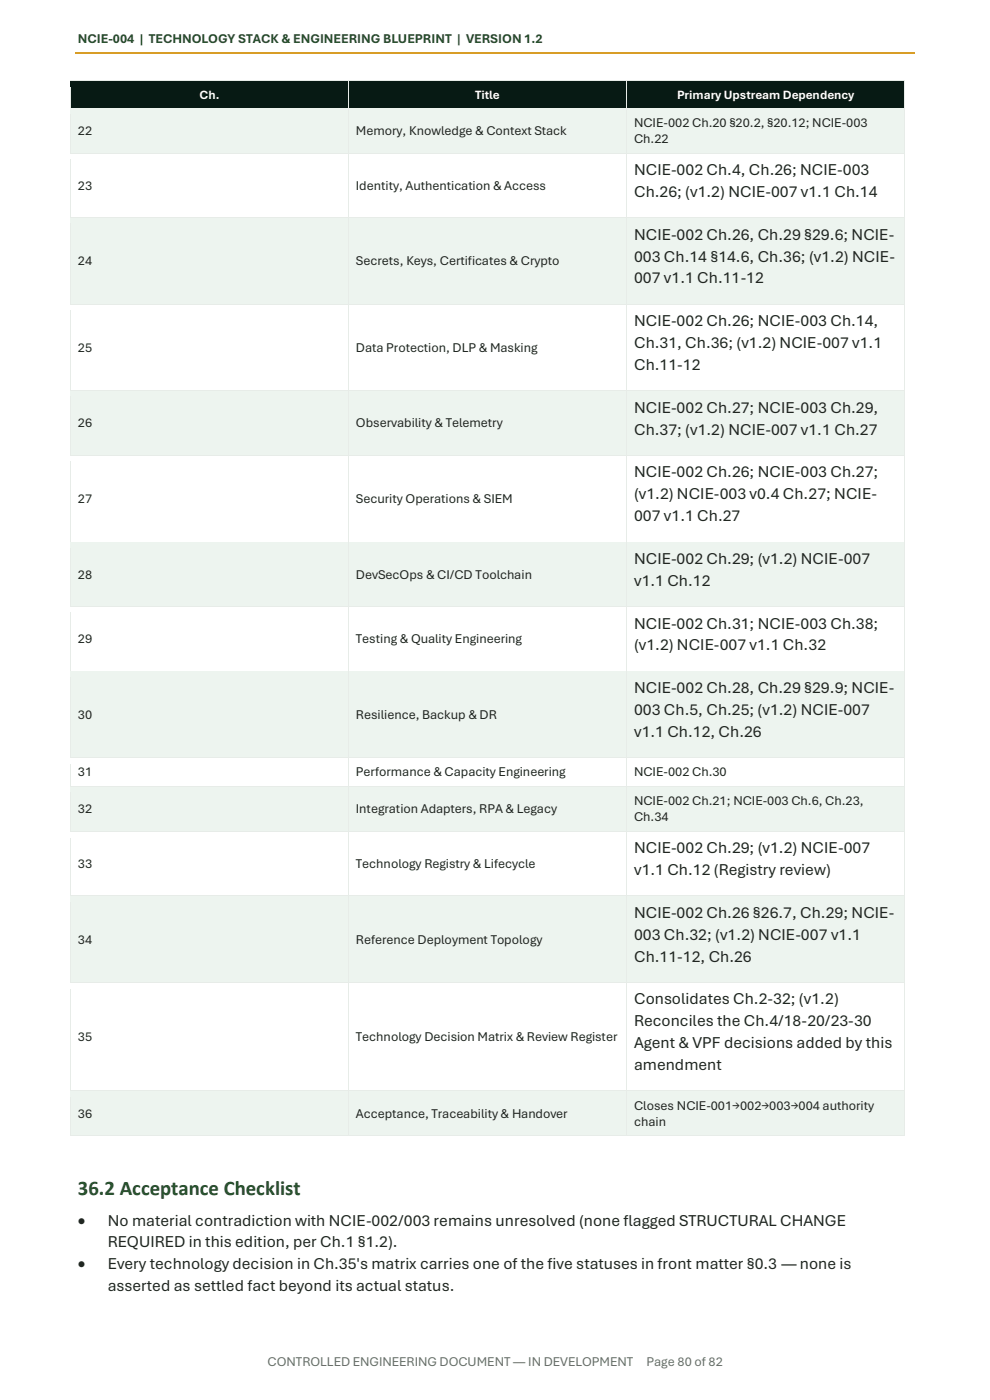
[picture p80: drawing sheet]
<svg xmlns="http://www.w3.org/2000/svg" width="210mm" height="297mm" viewBox="0 0 210 297" stroke-linecap="round" stroke-linejoin="round" font-family="sans-serif">
<defs><g id="words">
<text font-size="4.4" fill="#234f29" x="16.5" y="253.4">36.2 Acceptance Checklist</text>
<g font-size="3.5" fill="#202621">
<text x="134.5" y="37.2">NCIE-002 Ch.4, Ch.26; NCIE-003</text>
<text x="134.5" y="41.8">Ch.26; (v1.2) NCIE-007 v1.1 Ch.14</text>
<text x="134.5" y="50.9">NCIE-002 Ch.26, Ch.29 §29.6; NCIE-</text>
<text x="134.5" y="55.5">003 Ch.14 §14.6, Ch.36; (v1.2) NCIE-</text>
<text x="134.5" y="60.1">007 v1.1 Ch.11-12</text>
<text x="134.5" y="69.2">NCIE-002 Ch.26; NCIE-003 Ch.14,</text>
<text x="134.5" y="73.9">Ch.31, Ch.36; (v1.2) NCIE-007 v1.1</text>
<text x="134.5" y="78.5">Ch.11-12</text>
<text x="134.5" y="87.6">NCIE-002 Ch.27; NCIE-003 Ch.29,</text>
<text x="134.5" y="92.2">Ch.37; (v1.2) NCIE-007 v1.1 Ch.27</text>
<text x="134.5" y="101.3">NCIE-002 Ch.26; NCIE-003 Ch.27;</text>
<text x="134.5" y="105.9">(v1.2) NCIE-003 v0.4 Ch.27; NCIE-</text>
<text x="134.5" y="110.5">007 v1.1 Ch.27</text>
<text x="134.5" y="119.7">NCIE-002 Ch.29; (v1.2) NCIE-007</text>
<text x="134.5" y="124.3">v1.1 Ch.12</text>
<text x="134.5" y="133.4">NCIE-002 Ch.31; NCIE-003 Ch.38;</text>
<text x="134.5" y="137.9">(v1.2) NCIE-007 v1.1 Ch.32</text>
<text x="134.5" y="147">NCIE-002 Ch.28, Ch.29 §29.9; NCIE-</text>
<text x="134.5" y="151.7">003 Ch.5, Ch.25; (v1.2) NCIE-007</text>
<text x="134.5" y="156.3">v1.1 Ch.12, Ch.26</text>
<text x="134.5" y="181">NCIE-002 Ch.29; (v1.2) NCIE-007</text>
<text x="134.5" y="185.7">v1.1 Ch.12 (Registry review)</text>
<text x="134.5" y="194.8">NCIE-002 Ch.26 §26.7, Ch.29; NCIE-</text>
<text x="134.5" y="199.4">003 Ch.32; (v1.2) NCIE-007 v1.1</text>
<text x="134.5" y="204">Ch.11-12, Ch.26</text>
<text x="134.5" y="213.1">Consolidates Ch.2-32; (v1.2)</text>
<text x="134.5" y="217.7">Reconciles the Ch.4/18-20/23-30</text>
<text x="134.5" y="222.4">Agent &amp; VPF decisions added by this</text>
<text x="134.5" y="227">amendment</text>
<text x="16.5" y="260">•</text>
<text x="22.9" y="260">No material contradiction with NCIE-002/003 remains unresolved (none flagged STRUCTURAL CHANGE</text>
<text x="16.5" y="269.3">•</text>
<text x="22.9" y="264.6">REQUIRED in this edition, per Ch.1 §1.2).</text>
<text x="22.9" y="269.3">Every technology decision in Ch.35's matrix carries one of the five statuses in front matter §0.3 — none is</text>
<text x="22.9" y="273.8">asserted as settled fact beyond its actual status.</text>
</g>
<text font-size="2.8" fill="#234f29" x="16.5" y="9.2">NCIE-004 | TECHNOLOGY STACK &amp; ENGINEERING BLUEPRINT | VERSION 1.2</text>
<g font-size="2.8" fill="#202621">
<text x="16.5" y="28.6">22</text>
<text x="75.5" y="28.6">Memory, Knowledge &amp; Context Stack</text>
<text x="134.5" y="26.9">NCIE-002 Ch.20 §20.2, §20.12; NCIE-003</text>
<text x="134.5" y="30.4">Ch.22</text>
<text x="16.5" y="40.3">23</text>
<text x="75.5" y="40.3">Identity, Authentication &amp; Access</text>
<text x="16.5" y="56.3">24</text>
<text x="75.5" y="56.3">Secrets, Keys, Certificates &amp; Crypto</text>
<text x="16.5" y="74.6">25</text>
<text x="75.5" y="74.6">Data Protection, DLP &amp; Masking</text>
<text x="16.5" y="90.7">26</text>
<text x="75.5" y="90.7">Observability &amp; Telemetry</text>
<text x="16.5" y="106.7">27</text>
<text x="75.5" y="106.7">Security Operations &amp; SIEM</text>
<text x="16.5" y="122.7">28</text>
<text x="75.5" y="122.7">DevSecOps &amp; CI/CD Toolchain</text>
<text x="16.5" y="136.5">29</text>
<text x="75.5" y="136.5">Testing &amp; Quality Engineering</text>
<text x="16.5" y="152.5">30</text>
<text x="75.5" y="152.5">Resilience, Backup &amp; DR</text>
<text x="16.5" y="164.7">31</text>
<text x="75.5" y="164.7">Performance &amp; Capacity Engineering</text>
<text x="134.5" y="164.7">NCIE-002 Ch.30</text>
<text x="16.5" y="172.5">32</text>
<text x="75.5" y="172.5">Integration Adapters, RPA &amp; Legacy</text>
<text x="134.5" y="170.8">NCIE-002 Ch.21; NCIE-003 Ch.6, Ch.23,</text>
<text x="134.5" y="174.2">Ch.34</text>
<text x="16.5" y="184.1">33</text>
<text x="75.5" y="184.1">Technology Registry &amp; Lifecycle</text>
<text x="16.5" y="200.2">34</text>
<text x="75.5" y="200.2">Reference Deployment Topology</text>
<text x="16.5" y="220.8">35</text>
<text x="75.5" y="220.8">Technology Decision Matrix &amp; Review Register</text>
<text x="16.5" y="237.1">36</text>
<text x="75.5" y="237.1">Acceptance, Traceability &amp; Handover</text>
<text x="134.5" y="235.4">Closes NCIE-001→002→003→004 authority</text>
<text x="134.5" y="238.8">chain</text>
</g>
<g font-size="2.8" fill="#66706a">
<text x="56.8" y="289.7">CONTROLLED ENGINEERING DOCUMENT — IN DEVELOPMENT</text>
<text x="137.2" y="289.7">Page 80 of 82</text>
</g>
<g font-size="2.7" fill="#fff">
<text x="42.3" y="20.9">Ch.</text>
<text x="100.8" y="20.9">Title</text>
<text x="143.6" y="20.9">Primary Upstream Dependency</text>
</g>
</g></defs>
<path d="M16 11.2h178.1" fill="none" stroke="#d89d26" stroke-width=".34"/>
<g fill="#071a14">
<path d="M15 17.2h58.8v5.7h-58.8z" fill-rule="evenodd"/>
<path d="M16.5 18.4h55.8v3.2h-55.8z" fill-rule="evenodd"/>
<path d="M74 17.2h58.9v5.7h-58.9z" fill-rule="evenodd"/>
<path d="M75.5 18.4h55.8v3.2h-55.8z" fill-rule="evenodd"/>
<path d="M133 17.2h58.8v5.7h-58.8z" fill-rule="evenodd"/>
<path d="M134.5 18.4h55.9v3.2h-55.9z" fill-rule="evenodd"/>
</g>
<g fill="#e7ece8">
<path d="M14.8 17h.2v1.4h-.2z" fill-rule="evenodd"/>
<path d="M14.8 17h.2v.2h-.2z" fill-rule="evenodd"/>
</g>
<path d="M15 17.1h58.8" fill="none" stroke="#e7ece8" stroke-width=".21"/>
<path d="M15 17.2h58.8v1.2h-58.8z" fill-rule="evenodd" fill="#071a14"/>
<g fill="#e7ece8">
<path d="M73.8 17.2h.2v1.2h-.2z" fill-rule="evenodd"/>
<path d="M73.8 17h.2v.2h-.2z" fill-rule="evenodd"/>
</g>
<path d="M74 17.1h58.9" fill="none" stroke="#e7ece8" stroke-width=".21"/>
<path d="M74 17.2h58.9v1.2h-58.9z" fill-rule="evenodd" fill="#071a14"/>
<g fill="#e7ece8">
<path d="M132.9 17.2h.1v1.2h-.1z" fill-rule="evenodd"/>
<path d="M132.9 17h.1v.2h-.1z" fill-rule="evenodd"/>
</g>
<path d="M133 17.1h58.9" fill="none" stroke="#e7ece8" stroke-width=".21"/>
<path d="M133 17.2h58.9v1.2h-58.9z" fill-rule="evenodd" fill="#071a14"/>
<g fill="#e7ece8">
<path d="M191.9 17h.2v1.4h-.2z" fill-rule="evenodd"/>
<path d="M191.9 17h.2v.2h-.2z" fill-rule="evenodd"/>
</g>
<path d="M14.9 21.6h59v1.3h-59z" fill-rule="evenodd" fill="#071a14"/>
<path d="M14.9 18.4v4.5" fill="none" stroke="#e7ece8" stroke-width=".21"/>
<path d="M73.9 21.6h59.1v1.3h-59.1z" fill-rule="evenodd" fill="#071a14"/>
<path d="M73.9 18.4v4.5" fill="none" stroke="#e7ece8" stroke-width=".21"/>
<path d="M133 21.6h59v1.3h-59z" fill-rule="evenodd" fill="#071a14"/>
<path d="M133 18.4v4.5M192 18.4v4.5" fill="none" stroke="#e7ece8" stroke-width=".21"/>
<g fill="#edf4ef">
<path d="M15 23.1h58.8v9.3h-58.8z" fill-rule="evenodd"/>
<path d="M16.5 26h55.8v3.5h-55.8z" fill-rule="evenodd"/>
<path d="M74 23.1h58.9v9.3h-58.9z" fill-rule="evenodd"/>
<path d="M75.5 26h55.8v3.5h-55.8z" fill-rule="evenodd"/>
<path d="M133 23.1h58.8v9.3h-58.8z" fill-rule="evenodd"/>
<path d="M134.5 24.3h55.9v3.4h-55.9z" fill-rule="evenodd"/>
<path d="M134.5 27.7h55.9v3.5h-55.9z" fill-rule="evenodd"/>
</g>
<path d="M14.8 22.9h.2v1.4h-.2z" fill-rule="evenodd" fill="#e7ece8"/>
<path d="M15 22.9h58.8" fill="none" stroke="#e7ece8" stroke-width=".21"/>
<path d="M15 23h58.8v1.3h-58.8z" fill-rule="evenodd" fill="#edf4ef"/>
<path d="M73.8 22.9h.2v1.4h-.2z" fill-rule="evenodd" fill="#e7ece8"/>
<path d="M74 22.9h58.9" fill="none" stroke="#e7ece8" stroke-width=".21"/>
<path d="M74 23h58.9v1.3h-58.9z" fill-rule="evenodd" fill="#edf4ef"/>
<path d="M132.9 22.9h.1v1.4h-.1z" fill-rule="evenodd" fill="#e7ece8"/>
<path d="M133 22.9h58.9" fill="none" stroke="#e7ece8" stroke-width=".21"/>
<path d="M133 23h58.9v1.3h-58.9z" fill-rule="evenodd" fill="#edf4ef"/>
<path d="M191.9 22.9h.2v1.4h-.2z" fill-rule="evenodd" fill="#e7ece8"/>
<path d="M14.9 31.2h59v1.2h-59z" fill-rule="evenodd" fill="#edf4ef"/>
<path d="M14.9 24.3v8.1" fill="none" stroke="#e7ece8" stroke-width=".21"/>
<path d="M73.9 31.2h59.1v1.2h-59.1z" fill-rule="evenodd" fill="#edf4ef"/>
<path d="M73.9 24.3v8.1" fill="none" stroke="#e7ece8" stroke-width=".21"/>
<path d="M133 31.2h59v1.2h-59z" fill-rule="evenodd" fill="#edf4ef"/>
<path d="M133 24.3v8.1M192 24.3v8.1" fill="none" stroke="#e7ece8" stroke-width=".21"/>
<g fill="#fff">
<path d="M15 32.6h58.8v13.5h-58.8z" fill-rule="evenodd"/>
<path d="M16.5 37.6h55.8v3.5h-55.8z" fill-rule="evenodd"/>
<path d="M74 32.6h58.9v13.5h-58.9z" fill-rule="evenodd"/>
<path d="M75.5 37.6h55.8v3.5h-55.8z" fill-rule="evenodd"/>
<path d="M133 32.6h58.8v13.5h-58.8z" fill-rule="evenodd"/>
<path d="M134.5 33.8h55.9v4.7h-55.9z" fill-rule="evenodd"/>
<path d="M134.5 38.5h55.9v6.4h-55.9z" fill-rule="evenodd"/>
</g>
<path d="M14.8 32.4h.2v1.4h-.2z" fill-rule="evenodd" fill="#e7ece8"/>
<path d="M15 32.5h58.8" fill="none" stroke="#e7ece8" stroke-width=".21"/>
<path d="M15 32.6h58.8v1.2h-58.8z" fill-rule="evenodd" fill="#fff"/>
<path d="M73.8 32.4h.2v1.4h-.2z" fill-rule="evenodd" fill="#e7ece8"/>
<path d="M74 32.5h58.9" fill="none" stroke="#e7ece8" stroke-width=".21"/>
<path d="M74 32.6h58.9v1.2h-58.9z" fill-rule="evenodd" fill="#fff"/>
<path d="M132.9 32.4h.1v1.4h-.1z" fill-rule="evenodd" fill="#e7ece8"/>
<path d="M133 32.5h58.9" fill="none" stroke="#e7ece8" stroke-width=".21"/>
<path d="M133 32.6h58.9v1.2h-58.9z" fill-rule="evenodd" fill="#fff"/>
<path d="M191.9 32.4h.2v1.4h-.2z" fill-rule="evenodd" fill="#e7ece8"/>
<path d="M14.9 44.9h59v1.2h-59z" fill-rule="evenodd" fill="#fff"/>
<path d="M14.9 33.8v12.3" fill="none" stroke="#e7ece8" stroke-width=".21"/>
<path d="M73.9 44.9h59.1v1.2h-59.1z" fill-rule="evenodd" fill="#fff"/>
<path d="M73.9 33.8v12.3" fill="none" stroke="#e7ece8" stroke-width=".21"/>
<path d="M133 44.9h59v1.2h-59z" fill-rule="evenodd" fill="#fff"/>
<path d="M133 33.8v12.3M192 33.8v12.3" fill="none" stroke="#e7ece8" stroke-width=".21"/>
<g fill="#edf4ef">
<path d="M15 46.3h58.8v18.2h-58.8z" fill-rule="evenodd"/>
<path d="M16.5 53.7h55.8v3.4h-55.8z" fill-rule="evenodd"/>
<path d="M74 46.3h58.9v18.2h-58.9z" fill-rule="evenodd"/>
<path d="M75.5 53.7h55.8v3.4h-55.8z" fill-rule="evenodd"/>
<path d="M133 46.3h58.8v18.2h-58.8z" fill-rule="evenodd"/>
<path d="M134.5 47.5h55.9v4.7h-55.9z" fill-rule="evenodd"/>
<path d="M134.5 52.2h55.9v4.6h-55.9z" fill-rule="evenodd"/>
<path d="M134.5 56.8h55.9v6.5h-55.9z" fill-rule="evenodd"/>
</g>
<path d="M14.8 46.1h.2v1.4h-.2z" fill-rule="evenodd" fill="#e7ece8"/>
<path d="M15 46.2h58.8" fill="none" stroke="#e7ece8" stroke-width=".21"/>
<path d="M15 46.3h58.8v1.2h-58.8z" fill-rule="evenodd" fill="#edf4ef"/>
<path d="M73.8 46.1h.2v1.4h-.2z" fill-rule="evenodd" fill="#e7ece8"/>
<path d="M74 46.2h58.9" fill="none" stroke="#e7ece8" stroke-width=".21"/>
<path d="M74 46.3h58.9v1.2h-58.9z" fill-rule="evenodd" fill="#edf4ef"/>
<path d="M132.9 46.1h.1v1.4h-.1z" fill-rule="evenodd" fill="#e7ece8"/>
<path d="M133 46.2h58.9" fill="none" stroke="#e7ece8" stroke-width=".21"/>
<path d="M133 46.3h58.9v1.2h-58.9z" fill-rule="evenodd" fill="#edf4ef"/>
<path d="M191.9 46.1h.2v1.4h-.2z" fill-rule="evenodd" fill="#e7ece8"/>
<path d="M14.9 63.3h59v1.2h-59z" fill-rule="evenodd" fill="#edf4ef"/>
<path d="M14.9 47.5v17" fill="none" stroke="#e7ece8" stroke-width=".21"/>
<path d="M73.9 63.3h59.1v1.2h-59.1z" fill-rule="evenodd" fill="#edf4ef"/>
<path d="M73.9 47.5v17" fill="none" stroke="#e7ece8" stroke-width=".21"/>
<path d="M133 63.3h59v1.2h-59z" fill-rule="evenodd" fill="#edf4ef"/>
<path d="M133 47.5v17M192 47.5v17" fill="none" stroke="#e7ece8" stroke-width=".21"/>
<g fill="#fff">
<path d="M15 64.7h58.8v18.1h-58.8z" fill-rule="evenodd"/>
<path d="M16.5 72h55.8v3.4h-55.8z" fill-rule="evenodd"/>
<path d="M74 64.7h58.9v18.1h-58.9z" fill-rule="evenodd"/>
<path d="M75.5 72h55.8v3.4h-55.8z" fill-rule="evenodd"/>
<path d="M133 64.7h58.8v18.1h-58.8z" fill-rule="evenodd"/>
<path d="M134.5 65.9h55.9v4.6h-55.9z" fill-rule="evenodd"/>
<path d="M134.5 70.5h55.9v4.7h-55.9z" fill-rule="evenodd"/>
<path d="M134.5 75.2h55.9v6.4h-55.9z" fill-rule="evenodd"/>
</g>
<path d="M14.8 64.5h.2v1.4h-.2z" fill-rule="evenodd" fill="#e7ece8"/>
<path d="M15 64.6h58.8" fill="none" stroke="#e7ece8" stroke-width=".21"/>
<path d="M15 64.7h58.8v1.2h-58.8z" fill-rule="evenodd" fill="#fff"/>
<path d="M73.8 64.5h.2v1.4h-.2z" fill-rule="evenodd" fill="#e7ece8"/>
<path d="M74 64.6h58.9" fill="none" stroke="#e7ece8" stroke-width=".21"/>
<path d="M74 64.7h58.9v1.2h-58.9z" fill-rule="evenodd" fill="#fff"/>
<path d="M132.9 64.5h.1v1.4h-.1z" fill-rule="evenodd" fill="#e7ece8"/>
<path d="M133 64.6h58.9" fill="none" stroke="#e7ece8" stroke-width=".21"/>
<path d="M133 64.7h58.9v1.2h-58.9z" fill-rule="evenodd" fill="#fff"/>
<path d="M191.9 64.5h.2v1.4h-.2z" fill-rule="evenodd" fill="#e7ece8"/>
<path d="M14.9 81.6h59v1.2h-59z" fill-rule="evenodd" fill="#fff"/>
<path d="M14.9 65.9v16.9" fill="none" stroke="#e7ece8" stroke-width=".21"/>
<path d="M73.9 81.6h59.1v1.2h-59.1z" fill-rule="evenodd" fill="#fff"/>
<path d="M73.9 65.9v16.9" fill="none" stroke="#e7ece8" stroke-width=".21"/>
<path d="M133 81.6h59v1.2h-59z" fill-rule="evenodd" fill="#fff"/>
<path d="M133 65.9v16.9M192 65.9v16.9" fill="none" stroke="#e7ece8" stroke-width=".21"/>
<g fill="#edf4ef">
<path d="M15 83h58.8v13.5h-58.8z" fill-rule="evenodd"/>
<path d="M16.5 88.1h55.8v3.4h-55.8z" fill-rule="evenodd"/>
<path d="M74 83h58.9v13.5h-58.9z" fill-rule="evenodd"/>
<path d="M75.5 88.1h55.8v3.4h-55.8z" fill-rule="evenodd"/>
<path d="M133 83h58.8v13.5h-58.8z" fill-rule="evenodd"/>
<path d="M134.5 84.3h55.9v4.6h-55.9z" fill-rule="evenodd"/>
<path d="M134.5 88.9h55.9v6.4h-55.9z" fill-rule="evenodd"/>
</g>
<path d="M14.8 82.8h.2v1.4h-.2z" fill-rule="evenodd" fill="#e7ece8"/>
<path d="M15 82.9h58.8" fill="none" stroke="#e7ece8" stroke-width=".21"/>
<path d="M15 83h58.8v1.2h-58.8z" fill-rule="evenodd" fill="#edf4ef"/>
<path d="M73.8 82.8h.2v1.4h-.2z" fill-rule="evenodd" fill="#e7ece8"/>
<path d="M74 82.9h58.9" fill="none" stroke="#e7ece8" stroke-width=".21"/>
<path d="M74 83h58.9v1.2h-58.9z" fill-rule="evenodd" fill="#edf4ef"/>
<path d="M132.9 82.8h.1v1.4h-.1z" fill-rule="evenodd" fill="#e7ece8"/>
<path d="M133 82.9h58.9" fill="none" stroke="#e7ece8" stroke-width=".21"/>
<path d="M133 83h58.9v1.2h-58.9z" fill-rule="evenodd" fill="#edf4ef"/>
<path d="M191.9 82.8h.2v1.4h-.2z" fill-rule="evenodd" fill="#e7ece8"/>
<path d="M14.9 95.3h59v1.2h-59z" fill-rule="evenodd" fill="#edf4ef"/>
<path d="M14.9 84.2v12.3" fill="none" stroke="#e7ece8" stroke-width=".21"/>
<path d="M73.9 95.3h59.1v1.2h-59.1z" fill-rule="evenodd" fill="#edf4ef"/>
<path d="M73.9 84.2v12.3" fill="none" stroke="#e7ece8" stroke-width=".21"/>
<path d="M133 95.3h59v1.2h-59z" fill-rule="evenodd" fill="#edf4ef"/>
<path d="M133 84.2v12.3M192 84.2v12.3" fill="none" stroke="#e7ece8" stroke-width=".21"/>
<g fill="#fff">
<path d="M15 96.7h58.8v18.2h-58.8z" fill-rule="evenodd"/>
<path d="M16.5 104.1h55.8v3.4h-55.8z" fill-rule="evenodd"/>
<path d="M74 96.7h58.9v18.2h-58.9z" fill-rule="evenodd"/>
<path d="M75.5 104.1h55.8v3.4h-55.8z" fill-rule="evenodd"/>
<path d="M133 96.7h58.8v18.2h-58.8z" fill-rule="evenodd"/>
<path d="M134.5 97.9h55.9v4.7h-55.9z" fill-rule="evenodd"/>
<path d="M134.5 102.6h55.9v4.6h-55.9z" fill-rule="evenodd"/>
<path d="M134.5 107.2h55.9v6.4h-55.9z" fill-rule="evenodd"/>
</g>
<path d="M14.8 96.5h.2v1.4h-.2z" fill-rule="evenodd" fill="#e7ece8"/>
<path d="M15 96.6h58.8" fill="none" stroke="#e7ece8" stroke-width=".21"/>
<path d="M15 96.7h58.8v1.2h-58.8z" fill-rule="evenodd" fill="#fff"/>
<path d="M73.8 96.5h.2v1.4h-.2z" fill-rule="evenodd" fill="#e7ece8"/>
<path d="M74 96.6h58.9" fill="none" stroke="#e7ece8" stroke-width=".21"/>
<path d="M74 96.7h58.9v1.2h-58.9z" fill-rule="evenodd" fill="#fff"/>
<path d="M132.9 96.5h.1v1.4h-.1z" fill-rule="evenodd" fill="#e7ece8"/>
<path d="M133 96.6h58.9" fill="none" stroke="#e7ece8" stroke-width=".21"/>
<path d="M133 96.7h58.9v1.2h-58.9z" fill-rule="evenodd" fill="#fff"/>
<path d="M191.9 96.5h.2v1.4h-.2z" fill-rule="evenodd" fill="#e7ece8"/>
<path d="M14.9 113.7h59v1.2h-59z" fill-rule="evenodd" fill="#fff"/>
<path d="M14.9 97.9v17" fill="none" stroke="#e7ece8" stroke-width=".21"/>
<path d="M73.9 113.7h59.1v1.2h-59.1z" fill-rule="evenodd" fill="#fff"/>
<path d="M73.9 97.9v17" fill="none" stroke="#e7ece8" stroke-width=".21"/>
<path d="M133 113.7h59v1.2h-59z" fill-rule="evenodd" fill="#fff"/>
<path d="M133 97.9v17M192 97.9v17" fill="none" stroke="#e7ece8" stroke-width=".21"/>
<g fill="#edf4ef">
<path d="M15 115.1h58.8v13.5h-58.8z" fill-rule="evenodd"/>
<path d="M16.5 120.1h55.8v3.4h-55.8z" fill-rule="evenodd"/>
<path d="M74 115.1h58.9v13.5h-58.9z" fill-rule="evenodd"/>
<path d="M75.5 120.1h55.8v3.4h-55.8z" fill-rule="evenodd"/>
<path d="M133 115.1h58.8v13.5h-58.8z" fill-rule="evenodd"/>
<path d="M134.5 116.3h55.9v4.7h-55.9z" fill-rule="evenodd"/>
<path d="M134.5 121h55.9v6.4h-55.9z" fill-rule="evenodd"/>
</g>
<path d="M14.8 114.9h.2v1.4h-.2z" fill-rule="evenodd" fill="#e7ece8"/>
<path d="M15 115h58.8" fill="none" stroke="#e7ece8" stroke-width=".21"/>
<path d="M15 115.1h58.8v1.2h-58.8z" fill-rule="evenodd" fill="#edf4ef"/>
<path d="M73.8 114.9h.2v1.4h-.2z" fill-rule="evenodd" fill="#e7ece8"/>
<path d="M74 115h58.9" fill="none" stroke="#e7ece8" stroke-width=".21"/>
<path d="M74 115.1h58.9v1.2h-58.9z" fill-rule="evenodd" fill="#edf4ef"/>
<path d="M132.9 114.9h.1v1.4h-.1z" fill-rule="evenodd" fill="#e7ece8"/>
<path d="M133 115h58.9" fill="none" stroke="#e7ece8" stroke-width=".21"/>
<path d="M133 115.1h58.9v1.2h-58.9z" fill-rule="evenodd" fill="#edf4ef"/>
<path d="M191.9 114.9h.2v1.4h-.2z" fill-rule="evenodd" fill="#e7ece8"/>
<path d="M14.9 127.4h59v1.2h-59z" fill-rule="evenodd" fill="#edf4ef"/>
<path d="M14.9 116.3v12.3" fill="none" stroke="#e7ece8" stroke-width=".21"/>
<path d="M73.9 127.4h59.1v1.2h-59.1z" fill-rule="evenodd" fill="#edf4ef"/>
<path d="M73.9 116.3v12.3" fill="none" stroke="#e7ece8" stroke-width=".21"/>
<path d="M133 127.4h59v1.2h-59z" fill-rule="evenodd" fill="#edf4ef"/>
<path d="M133 116.3v12.3M192 116.3v12.3" fill="none" stroke="#e7ece8" stroke-width=".21"/>
<g fill="#fff">
<path d="M15 128.8h58.8v13.5h-58.8z" fill-rule="evenodd"/>
<path d="M16.5 133.8h55.8v3.5h-55.8z" fill-rule="evenodd"/>
<path d="M74 128.8h58.9v13.5h-58.9z" fill-rule="evenodd"/>
<path d="M75.5 133.8h55.8v3.5h-55.8z" fill-rule="evenodd"/>
<path d="M133 128.8h58.8v13.5h-58.8z" fill-rule="evenodd"/>
<path d="M134.5 130h55.9v4.6h-55.9z" fill-rule="evenodd"/>
<path d="M134.5 134.6h55.9v6.5h-55.9z" fill-rule="evenodd"/>
</g>
<path d="M14.8 128.6h.2v1.4h-.2z" fill-rule="evenodd" fill="#e7ece8"/>
<path d="M15 128.7h58.8" fill="none" stroke="#e7ece8" stroke-width=".21"/>
<path d="M15 128.8h58.8v1.2h-58.8z" fill-rule="evenodd" fill="#fff"/>
<path d="M73.8 128.6h.2v1.4h-.2z" fill-rule="evenodd" fill="#e7ece8"/>
<path d="M74 128.7h58.9" fill="none" stroke="#e7ece8" stroke-width=".21"/>
<path d="M74 128.8h58.9v1.2h-58.9z" fill-rule="evenodd" fill="#fff"/>
<path d="M132.9 128.6h.1v1.4h-.1z" fill-rule="evenodd" fill="#e7ece8"/>
<path d="M133 128.7h58.9" fill="none" stroke="#e7ece8" stroke-width=".21"/>
<path d="M133 128.8h58.9v1.2h-58.9z" fill-rule="evenodd" fill="#fff"/>
<path d="M191.9 128.6h.2v1.4h-.2z" fill-rule="evenodd" fill="#e7ece8"/>
<path d="M14.9 141.1h59v1.2h-59z" fill-rule="evenodd" fill="#fff"/>
<path d="M14.9 130v12.3" fill="none" stroke="#e7ece8" stroke-width=".21"/>
<path d="M73.9 141.1h59.1v1.2h-59.1z" fill-rule="evenodd" fill="#fff"/>
<path d="M73.9 130v12.3" fill="none" stroke="#e7ece8" stroke-width=".21"/>
<path d="M133 141.1h59v1.2h-59z" fill-rule="evenodd" fill="#fff"/>
<path d="M133 130v12.3M192 130v12.3" fill="none" stroke="#e7ece8" stroke-width=".21"/>
<g fill="#edf4ef">
<path d="M15 142.5h58.8v18.1h-58.8z" fill-rule="evenodd"/>
<path d="M16.5 149.8h55.8v3.5h-55.8z" fill-rule="evenodd"/>
<path d="M74 142.5h58.9v18.1h-58.9z" fill-rule="evenodd"/>
<path d="M75.5 149.8h55.8v3.5h-55.8z" fill-rule="evenodd"/>
<path d="M133 142.5h58.8v18.1h-58.8z" fill-rule="evenodd"/>
<path d="M134.5 143.7h55.9v4.7h-55.9z" fill-rule="evenodd"/>
<path d="M134.5 148.4h55.9v4.6h-55.9z" fill-rule="evenodd"/>
<path d="M134.5 153h55.9v6.4h-55.9z" fill-rule="evenodd"/>
</g>
<path d="M14.8 142.3h.2v1.4h-.2z" fill-rule="evenodd" fill="#e7ece8"/>
<path d="M15 142.4h58.8" fill="none" stroke="#e7ece8" stroke-width=".21"/>
<path d="M15 142.5h58.8v1.2h-58.8z" fill-rule="evenodd" fill="#edf4ef"/>
<path d="M73.8 142.3h.2v1.4h-.2z" fill-rule="evenodd" fill="#e7ece8"/>
<path d="M74 142.4h58.9" fill="none" stroke="#e7ece8" stroke-width=".21"/>
<path d="M74 142.5h58.9v1.2h-58.9z" fill-rule="evenodd" fill="#edf4ef"/>
<path d="M132.9 142.3h.1v1.4h-.1z" fill-rule="evenodd" fill="#e7ece8"/>
<path d="M133 142.4h58.9" fill="none" stroke="#e7ece8" stroke-width=".21"/>
<path d="M133 142.5h58.9v1.2h-58.9z" fill-rule="evenodd" fill="#edf4ef"/>
<path d="M191.9 142.3h.2v1.4h-.2z" fill-rule="evenodd" fill="#e7ece8"/>
<path d="M14.9 159.4h59v1.3h-59z" fill-rule="evenodd" fill="#edf4ef"/>
<path d="M14.9 143.7v17" fill="none" stroke="#e7ece8" stroke-width=".21"/>
<path d="M73.9 159.4h59.1v1.3h-59.1z" fill-rule="evenodd" fill="#edf4ef"/>
<path d="M73.9 143.7v17" fill="none" stroke="#e7ece8" stroke-width=".21"/>
<path d="M133 159.4h59v1.3h-59z" fill-rule="evenodd" fill="#edf4ef"/>
<path d="M133 143.7v17M192 143.7v17" fill="none" stroke="#e7ece8" stroke-width=".21"/>
<g fill="#fff">
<path d="M15 160.8h58.8v5.9h-58.8z" fill-rule="evenodd"/>
<path d="M16.5 162.1h55.8v3.4h-55.8z" fill-rule="evenodd"/>
<path d="M74 160.8h58.9v5.9h-58.9z" fill-rule="evenodd"/>
<path d="M75.5 162.1h55.8v3.4h-55.8z" fill-rule="evenodd"/>
<path d="M133 160.8h58.8v5.9h-58.8z" fill-rule="evenodd"/>
<path d="M134.5 162.1h55.9v3.4h-55.9z" fill-rule="evenodd"/>
</g>
<path d="M14.8 160.7h.2v1.4h-.2z" fill-rule="evenodd" fill="#e7ece8"/>
<path d="M15 160.8h58.8" fill="none" stroke="#e7ece8" stroke-width=".21"/>
<path d="M15 160.8h58.8v1.3h-58.8z" fill-rule="evenodd" fill="#fff"/>
<path d="M73.8 160.7h.2v1.4h-.2z" fill-rule="evenodd" fill="#e7ece8"/>
<path d="M74 160.8h58.9" fill="none" stroke="#e7ece8" stroke-width=".21"/>
<path d="M74 160.8h58.9v1.3h-58.9z" fill-rule="evenodd" fill="#fff"/>
<path d="M132.9 160.7h.1v1.4h-.1z" fill-rule="evenodd" fill="#e7ece8"/>
<path d="M133 160.8h58.9" fill="none" stroke="#e7ece8" stroke-width=".21"/>
<path d="M133 160.8h58.9v1.3h-58.9z" fill-rule="evenodd" fill="#fff"/>
<path d="M191.9 160.7h.2v1.4h-.2z" fill-rule="evenodd" fill="#e7ece8"/>
<path d="M14.9 165.5h59v1.2h-59z" fill-rule="evenodd" fill="#fff"/>
<path d="M14.9 162.1v4.6" fill="none" stroke="#e7ece8" stroke-width=".21"/>
<path d="M73.9 165.5h59.1v1.2h-59.1z" fill-rule="evenodd" fill="#fff"/>
<path d="M73.9 162.1v4.6" fill="none" stroke="#e7ece8" stroke-width=".21"/>
<path d="M133 165.5h59v1.2h-59z" fill-rule="evenodd" fill="#fff"/>
<path d="M133 162.1v4.6M192 162.1v4.6" fill="none" stroke="#e7ece8" stroke-width=".21"/>
<g fill="#edf4ef">
<path d="M15 166.9h58.8v9.4h-58.8z" fill-rule="evenodd"/>
<path d="M16.5 169.9h55.8v3.4h-55.8z" fill-rule="evenodd"/>
<path d="M74 166.9h58.9v9.4h-58.9z" fill-rule="evenodd"/>
<path d="M75.5 169.9h55.8v3.4h-55.8z" fill-rule="evenodd"/>
<path d="M133 166.9h58.8v9.4h-58.8z" fill-rule="evenodd"/>
<path d="M134.5 168.2h55.9v3.4h-55.9z" fill-rule="evenodd"/>
<path d="M134.5 171.6h55.9v3.5h-55.9z" fill-rule="evenodd"/>
</g>
<path d="M14.8 166.7h.2v1.4h-.2z" fill-rule="evenodd" fill="#e7ece8"/>
<path d="M15 166.8h58.8" fill="none" stroke="#e7ece8" stroke-width=".21"/>
<path d="M15 166.9h58.8v1.2h-58.8z" fill-rule="evenodd" fill="#edf4ef"/>
<path d="M73.8 166.7h.2v1.4h-.2z" fill-rule="evenodd" fill="#e7ece8"/>
<path d="M74 166.8h58.9" fill="none" stroke="#e7ece8" stroke-width=".21"/>
<path d="M74 166.9h58.9v1.2h-58.9z" fill-rule="evenodd" fill="#edf4ef"/>
<path d="M132.9 166.7h.1v1.4h-.1z" fill-rule="evenodd" fill="#e7ece8"/>
<path d="M133 166.8h58.9" fill="none" stroke="#e7ece8" stroke-width=".21"/>
<path d="M133 166.9h58.9v1.2h-58.9z" fill-rule="evenodd" fill="#edf4ef"/>
<path d="M191.9 166.7h.2v1.4h-.2z" fill-rule="evenodd" fill="#e7ece8"/>
<path d="M14.9 175.1h59v1.2h-59z" fill-rule="evenodd" fill="#edf4ef"/>
<path d="M14.9 168.1v8.2" fill="none" stroke="#e7ece8" stroke-width=".21"/>
<path d="M73.9 175.1h59.1v1.2h-59.1z" fill-rule="evenodd" fill="#edf4ef"/>
<path d="M73.9 168.1v8.2" fill="none" stroke="#e7ece8" stroke-width=".21"/>
<path d="M133 175.1h59v1.2h-59z" fill-rule="evenodd" fill="#edf4ef"/>
<path d="M133 168.1v8.2M192 168.1v8.2" fill="none" stroke="#e7ece8" stroke-width=".21"/>
<g fill="#fff">
<path d="M15 176.5h58.8v13.5h-58.8z" fill-rule="evenodd"/>
<path d="M16.5 181.5h55.8v3.4h-55.8z" fill-rule="evenodd"/>
<path d="M74 176.5h58.9v13.5h-58.9z" fill-rule="evenodd"/>
<path d="M75.5 181.5h55.8v3.4h-55.8z" fill-rule="evenodd"/>
<path d="M133 176.5h58.8v13.5h-58.8z" fill-rule="evenodd"/>
<path d="M134.5 177.7h55.9v4.7h-55.9z" fill-rule="evenodd"/>
<path d="M134.5 182.4h55.9v6.3h-55.9z" fill-rule="evenodd"/>
</g>
<path d="M14.8 176.3h.2v1.4h-.2z" fill-rule="evenodd" fill="#e7ece8"/>
<path d="M15 176.4h58.8" fill="none" stroke="#e7ece8" stroke-width=".21"/>
<path d="M15 176.5h58.8v1.2h-58.8z" fill-rule="evenodd" fill="#fff"/>
<path d="M73.8 176.3h.2v1.4h-.2z" fill-rule="evenodd" fill="#e7ece8"/>
<path d="M74 176.4h58.9" fill="none" stroke="#e7ece8" stroke-width=".21"/>
<path d="M74 176.5h58.9v1.2h-58.9z" fill-rule="evenodd" fill="#fff"/>
<path d="M132.9 176.3h.1v1.4h-.1z" fill-rule="evenodd" fill="#e7ece8"/>
<path d="M133 176.4h58.9" fill="none" stroke="#e7ece8" stroke-width=".21"/>
<path d="M133 176.5h58.9v1.2h-58.9z" fill-rule="evenodd" fill="#fff"/>
<path d="M191.9 176.3h.2v1.4h-.2z" fill-rule="evenodd" fill="#e7ece8"/>
<path d="M14.9 188.7h59v1.3h-59z" fill-rule="evenodd" fill="#fff"/>
<path d="M14.9 177.7v12.3" fill="none" stroke="#e7ece8" stroke-width=".21"/>
<path d="M73.9 188.7h59.1v1.3h-59.1z" fill-rule="evenodd" fill="#fff"/>
<path d="M73.9 177.7v12.3" fill="none" stroke="#e7ece8" stroke-width=".21"/>
<path d="M133 188.7h59v1.3h-59z" fill-rule="evenodd" fill="#fff"/>
<path d="M133 177.7v12.3M192 177.7v12.3" fill="none" stroke="#e7ece8" stroke-width=".21"/>
<g fill="#edf4ef">
<path d="M15 190.2h58.8v18.1h-58.8z" fill-rule="evenodd"/>
<path d="M16.5 197.6h55.8v3.4h-55.8z" fill-rule="evenodd"/>
<path d="M74 190.2h58.9v18.1h-58.9z" fill-rule="evenodd"/>
<path d="M75.5 197.6h55.8v3.4h-55.8z" fill-rule="evenodd"/>
<path d="M133 190.2h58.8v18.1h-58.8z" fill-rule="evenodd"/>
<path d="M134.5 191.4h55.9v4.7h-55.9z" fill-rule="evenodd"/>
<path d="M134.5 196.1h55.9v4.6h-55.9z" fill-rule="evenodd"/>
<path d="M134.5 200.7h55.9v6.4h-55.9z" fill-rule="evenodd"/>
</g>
<path d="M14.8 190h.2v1.4h-.2z" fill-rule="evenodd" fill="#e7ece8"/>
<path d="M15 190.1h58.8" fill="none" stroke="#e7ece8" stroke-width=".21"/>
<path d="M15 190.1h58.8v1.3h-58.8z" fill-rule="evenodd" fill="#edf4ef"/>
<path d="M73.8 190h.2v1.4h-.2z" fill-rule="evenodd" fill="#e7ece8"/>
<path d="M74 190.1h58.9" fill="none" stroke="#e7ece8" stroke-width=".21"/>
<path d="M74 190.1h58.9v1.3h-58.9z" fill-rule="evenodd" fill="#edf4ef"/>
<path d="M132.9 190h.1v1.4h-.1z" fill-rule="evenodd" fill="#e7ece8"/>
<path d="M133 190.1h58.9" fill="none" stroke="#e7ece8" stroke-width=".21"/>
<path d="M133 190.1h58.9v1.3h-58.9z" fill-rule="evenodd" fill="#edf4ef"/>
<path d="M191.9 190h.2v1.4h-.2z" fill-rule="evenodd" fill="#e7ece8"/>
<path d="M14.9 207.1h59v1.2h-59z" fill-rule="evenodd" fill="#edf4ef"/>
<path d="M14.9 191.4v16.9" fill="none" stroke="#e7ece8" stroke-width=".21"/>
<path d="M73.9 207.1h59.1v1.2h-59.1z" fill-rule="evenodd" fill="#edf4ef"/>
<path d="M73.9 191.4v16.9" fill="none" stroke="#e7ece8" stroke-width=".21"/>
<path d="M133 207.1h59v1.2h-59z" fill-rule="evenodd" fill="#edf4ef"/>
<path d="M133 191.4v16.9M192 191.4v16.9" fill="none" stroke="#e7ece8" stroke-width=".21"/>
<g fill="#fff">
<path d="M15 208.5h58.8v22.8h-58.8z" fill-rule="evenodd"/>
<path d="M16.5 218.2h55.8v3.4h-55.8z" fill-rule="evenodd"/>
<path d="M74 208.5h58.9v22.8h-58.9z" fill-rule="evenodd"/>
<path d="M75.5 218.2h55.8v3.4h-55.8z" fill-rule="evenodd"/>
<path d="M133 208.5h58.8v22.8h-58.8z" fill-rule="evenodd"/>
<path d="M134.5 209.7h55.9v4.7h-55.9z" fill-rule="evenodd"/>
<path d="M134.5 214.4h55.9v4.7h-55.9z" fill-rule="evenodd"/>
<path d="M134.5 219.1h55.9v4.6h-55.9z" fill-rule="evenodd"/>
<path d="M134.5 223.7h55.9v6.4h-55.9z" fill-rule="evenodd"/>
</g>
<path d="M14.8 208.3h.2v1.4h-.2z" fill-rule="evenodd" fill="#e7ece8"/>
<path d="M15 208.4h58.8" fill="none" stroke="#e7ece8" stroke-width=".21"/>
<path d="M15 208.5h58.8v1.2h-58.8z" fill-rule="evenodd" fill="#fff"/>
<path d="M73.8 208.3h.2v1.4h-.2z" fill-rule="evenodd" fill="#e7ece8"/>
<path d="M74 208.4h58.9" fill="none" stroke="#e7ece8" stroke-width=".21"/>
<path d="M74 208.5h58.9v1.2h-58.9z" fill-rule="evenodd" fill="#fff"/>
<path d="M132.9 208.3h.1v1.4h-.1z" fill-rule="evenodd" fill="#e7ece8"/>
<path d="M133 208.4h58.9" fill="none" stroke="#e7ece8" stroke-width=".21"/>
<path d="M133 208.5h58.9v1.2h-58.9z" fill-rule="evenodd" fill="#fff"/>
<path d="M191.9 208.3h.2v1.4h-.2z" fill-rule="evenodd" fill="#e7ece8"/>
<path d="M14.9 230.1h59v1.2h-59z" fill-rule="evenodd" fill="#fff"/>
<path d="M14.9 209.7v21.6" fill="none" stroke="#e7ece8" stroke-width=".21"/>
<path d="M73.9 230.1h59.1v1.2h-59.1z" fill-rule="evenodd" fill="#fff"/>
<path d="M73.9 209.7v21.6" fill="none" stroke="#e7ece8" stroke-width=".21"/>
<path d="M133 230.1h59v1.2h-59z" fill-rule="evenodd" fill="#fff"/>
<path d="M133 209.7v21.6M192 209.7v21.6" fill="none" stroke="#e7ece8" stroke-width=".21"/>
<g fill="#edf4ef">
<path d="M15 231.5h58.8v9.4h-58.8z" fill-rule="evenodd"/>
<path d="M16.5 234.5h55.8v3.4h-55.8z" fill-rule="evenodd"/>
<path d="M74 231.5h58.9v9.4h-58.9z" fill-rule="evenodd"/>
<path d="M75.5 234.5h55.8v3.4h-55.8z" fill-rule="evenodd"/>
<path d="M133 231.5h58.8v9.4h-58.8z" fill-rule="evenodd"/>
<path d="M134.5 232.8h55.9v3.4h-55.9z" fill-rule="evenodd"/>
<path d="M134.5 236.2h55.9v3.4h-55.9z" fill-rule="evenodd"/>
</g>
<path d="M14.8 231.3h.2v1.4h-.2z" fill-rule="evenodd" fill="#e7ece8"/>
<path d="M15 231.4h58.8" fill="none" stroke="#e7ece8" stroke-width=".21"/>
<path d="M15 231.5h58.8v1.2h-58.8z" fill-rule="evenodd" fill="#edf4ef"/>
<path d="M73.8 231.3h.2v1.4h-.2z" fill-rule="evenodd" fill="#e7ece8"/>
<path d="M74 231.4h58.9" fill="none" stroke="#e7ece8" stroke-width=".21"/>
<path d="M74 231.5h58.9v1.2h-58.9z" fill-rule="evenodd" fill="#edf4ef"/>
<path d="M132.9 231.3h.1v1.4h-.1z" fill-rule="evenodd" fill="#e7ece8"/>
<path d="M133 231.4h58.9" fill="none" stroke="#e7ece8" stroke-width=".21"/>
<path d="M133 231.5h58.9v1.2h-58.9z" fill-rule="evenodd" fill="#edf4ef"/>
<path d="M191.9 231.3h.2v1.4h-.2z" fill-rule="evenodd" fill="#e7ece8"/>
<path d="M14.9 239.7h59v1.2h-59z" fill-rule="evenodd" fill="#edf4ef"/>
<path d="M14.9 232.7v8.2" fill="none" stroke="#e7ece8" stroke-width=".21"/>
<g fill="#e7ece8">
<path d="M14.8 240.9h.2v.2h-.2z" fill-rule="evenodd"/>
<path d="M14.8 240.9h.2v.2h-.2z" fill-rule="evenodd"/>
</g>
<path d="M15 241h58.8" fill="none" stroke="#e7ece8" stroke-width=".21"/>
<path d="M73.9 239.7h59.1v1.2h-59.1z" fill-rule="evenodd" fill="#edf4ef"/>
<path d="M73.9 232.7v8.2" fill="none" stroke="#e7ece8" stroke-width=".21"/>
<path d="M73.8 240.9h.2v.2h-.2z" fill-rule="evenodd" fill="#e7ece8"/>
<path d="M74 241h58.9" fill="none" stroke="#e7ece8" stroke-width=".21"/>
<path d="M133 239.7h59v1.2h-59z" fill-rule="evenodd" fill="#edf4ef"/>
<path d="M133 232.7v8.2" fill="none" stroke="#e7ece8" stroke-width=".21"/>
<path d="M132.9 240.9h.1v.2h-.1z" fill-rule="evenodd" fill="#e7ece8"/>
<path d="M192 232.7v8.2M133 241h58.9" fill="none" stroke="#e7ece8" stroke-width=".21"/>
<g fill="#e7ece8">
<path d="M191.9 240.9h.2v.2h-.2z" fill-rule="evenodd"/>
<path d="M191.9 240.9h.2v.2h-.2z" fill-rule="evenodd"/>
</g>
<use href="#words"/>
</svg>
